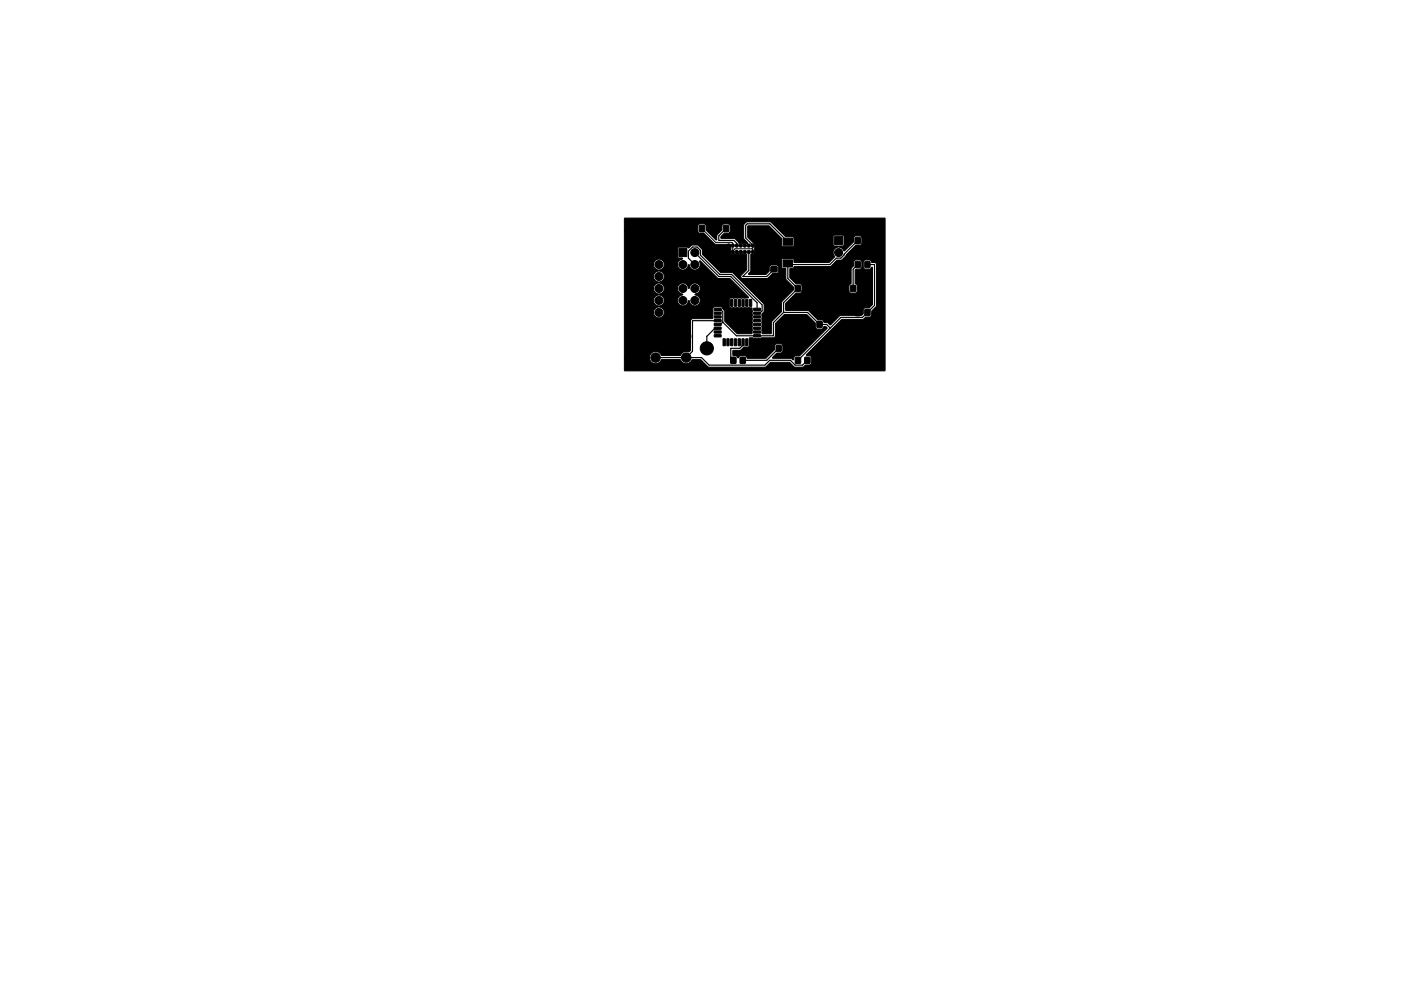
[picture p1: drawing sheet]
<svg xmlns="http://www.w3.org/2000/svg" width="297mm" height="210mm" viewBox="0 0 297 210" stroke-linecap="round" stroke-linejoin="round" font-family="sans-serif">
<g fill="#000" stroke="#000" stroke-width=".21">
<path d="M138.9 52.7h1.6v1.7h-1.6zM143.9 52.7h1.7v1.7h-1.7zM148.3 47.9h1v1.3h-1zM150.4 47.9h1v1.3h-1zM153.4 47.9h1.1v1.2h-1.1zM155.4 47.9h1.1v1.2h-1.1zM163.5 54.6h1.2v1.1h-1.2zM163.5 56.6h1.2v1.1h-1.2zM166 50.5h2v1.5h-2zM166 52.8h2v1.5h-2zM166 55.1h2v1.5h-2zM172.3 51.7h2v3.8h-2z"/>
<path d="M177 50.2h1.6v1.7h-1.6zM181.3 50.4h1.1v1.3h-1.1zM181.4 55.5h1v1.3h-1zM183.4 55.5h1v1.3h-1zM183.4 50.4h1v1.3h-1zM132.4 46.3h55.1l.2 .1-.1 32.3-55.2-.1v-2.7h5.3a1.35 1.35 0 0 0 1.1 1.3 1.35 1.35 0 0 0 1.5-.9h3.9a1.38 1.38 0 0 0 1.3 .9 1.38 1.38 0 0 0 1.3-.9h1.8l1.7 1.6h11.9l1.2-1h3.9l1.2 1h1.7l.6-.4 .9-.1 .2-.1 .2-.4-.1-1.2-.3-.2-.7-.1v-.2l7.4-7.4h4.5l.6-.5 1-.1 .3-.3v-.9l1-1.1v-8.9l-.2-.3h-.8l-.4-.6h-.9l-.5 .4v1.1l.2 .4 .2 .1h.9l.5-.4 .2 .1v7.8l-.7 .7h-.9l-.2 .1-.2 .3v.9l-.3 .3h-4.5l-2.1 2-.7-.5h-.7l-.3-.5-1.1-.1-1.9-1.9-4.8-.1v-1.4l2.1-2.1 1.1-.1 .2-.5h10l.4 .5h.9l.3-.1 .2-.4v-1l-.5-.6v-2.8l.2-.2h.8l.4-.2v-1.4l-.4-.4h-.9l-.3 .2-.1 1.1-.5 .6v3.1l-.5 .5v1.1h-10v-1l-.1-.4-.3-.1h-.9l-1.2-1.3v-1.9l.7-.1 .2-.3 7.7-.1 1.4-1.3 1-.1 2.9-3 1.2-.2 .1-.3v-1.3l-.5-.3h-.8l-.3 .2-.1 .2-.1 1-1.9 1.8-.5-.5-.6-.3 .1-.2 .9-.1v-2.1l-.2-.1h-1.8l-.3 .3 .1 1.8 .2 .2h.8v.2a1.24 1.24 0 0 0-.7 2.1l-1.3 1.2h-7.2l-.2-.6-.2-.3h-2.1l-.2 .2-.1 1.7 .3 .2 .6 .2v2.1l1.6 1.7 .1 .5-2.5 2.6-.1 2.1-2.1 2.2-.1 2.4-.1 .1-1.8-.1-.1-3.9 .5-.8-.1-1.6-6.5-6.5-2.7-.1-3.7-3.8-.1-1.1-1-.9h-1.2l-.7 .6-.3-.2-1.9 .1-.2 .2v1.8l.3 .2 .8 .1v.1a1.18 1.18 0 0 0-1.1 1.3 1.18 1.18 0 0 0 1.3 1.1 1.18 1.18 0 0 0 1.1-1.2l.1 .1a1.29 1.29 0 0 0 .9 1 1.15 1.15 0 0 0 1.2-.4 1.15 1.15 0 0 0 .1-1.3l.2-.1 3.7 3.7h2.6l3.9 3.9-.1 .2-.7 .1-3-.1-.3 .3v1.4l.4 .4 3.8-.1 .6 .2 .1 5.3-.1 .1h-3.1l-2.6-2.6v-2.1l-.6-.8-.3-.2h-1.4l-.3 .4v2.1h-4.3l-.3 .2-.1 6.5-.3 .4a1.46 1.46 0 0 0-1.9 .7h-4a1.32 1.32 0 0 0-1.4-.8 1.32 1.32 0 0 0-1.1 1.3h-5.3v-9.6h6.1l.1 .2a1.16 1.16 0 0 0 1.2 .9 1.16 1.16 0 0 0 1.1-1.2 1.16 1.16 0 0 0-1.1-1.1v-.2a1.15 1.15 0 0 0 1.1-1.1l2.7-.1v.2a1.16 1.16 0 0 0 1.1 1 1.16 1.16 0 0 0 1.2-.9l.1-.2h.1a1.28 1.28 0 0 0 .9 1 1.2 1.2 0 0 0 1.5-.9 1.2 1.2 0 0 0-1.2-1.4l.1-.1a1.19 1.19 0 0 0 1.1-1.3 1.19 1.19 0 0 0-1.3-1.1 1.19 1.19 0 0 0-1.1 1.2h-.1a1.16 1.16 0 0 0-1.2-1.2 1.16 1.16 0 0 0-1.2 1.1 1.16 1.16 0 0 0 1 1.3l.1 .1a1.49 1.49 0 0 0-1.1 1.2h-2.7l-.3-.7-.8-.4v-.2a1.21 1.21 0 0 0 1.1-1.2 1.21 1.21 0 0 0-1.2-1.2l.1-.2a1.21 1.21 0 0 0 1.1-1.2 1.21 1.21 0 0 0-1.2-1.2l.1-.1a1.16 1.16 0 0 0 1-1.7 1.16 1.16 0 0 0-2-.2 1.16 1.16 0 0 0 .8 1.9v.2a1.17 1.17 0 0 0-1.1 1.1 1.17 1.17 0 0 0 1.1 1.2l.1 .2a1.2 1.2 0 0 0-1.2 1.1 1.2 1.2 0 0 0 1.1 1.3l.1 .1a1.2 1.2 0 0 0-1.2 1.2 1.2 1.2 0 0 0 1.1 1.2l.1 .1a1.41 1.41 0 0 0-1.2 1.3h-6.1v-17.3h15.5l.5 .5 .9 .1 2.3 2.2h3.2l.1 1.4a.51 .51 0 0 0 .1 .6 .51 .51 0 0 0 .7 0l.6 .2 .4-.2 .4 .2 .4-.2 .8 .2v3.2l-1.2 1.3v.3l.2 .3h5.3l1.2-1 .9-.1 .3-.2 .1-1.1-.2-.3-.3-.2h-1l-.4 .3-.1 1-.7 .7h-3.7v-.2l.5-.5v-3.5l.1-.1a.52 .52 0 0 0 .7-.1 .52 .52 0 0 0 0-.7v-1.3l-1.5-1.5v-2.3l.1-.1h4.5l2.6 2.7v1.5l.3 .2h2.2l.1-.2v-1.6l-.2-.3h-1.5l-3.3-3.1h-5.1l-.5 .7v2.8l.8 1-.1 .2-.6-.2-.4 .2-.3-.2-.4 .1-1-1.1-2.9-.1v-.3l.7-.7h.9l.4-.3v-1.3l-.4-.4h-.9l-.3 .2-.2 1.1-1 1.1v.9l-.2 .1-2.1-2v-1l-.4-.4h-.9l-.3 .1-.2 .4v1h-15.5zM151.5 65.4h1.3l.1 .4-1.4 .1zM151.5 66.2h1.3l.1 .4-1.4 .1zM151.5 67h1.3l.1 .4-1.4 .1zM151.5 67.8h1.3l.1 .4-1.4 .1zM151.5 68.6h1.3l.1 .4-1.4 .1zM151.5 69.4h1.3l.1 .4-1.4 .1z"/>
<path d="M151.5 70.2h1.3l.1 .4-1.4 .1zM151.5 71h1.3l.1 .4-1.4 .1zM153.3 71.9h.5l-.1 1.5-.4-.1zM153.3 63.5l.5 .1-.1 1.4-.4-.1zM154.1 71.9h.5l-.1 1.5-.4-.1zM154.1 63.5l.5 .1-.1 1.4-.4-.1zM155 75.8h1v1.3h-1zM154.9 71.9h.5l-.1 1.5-.4-.1zM154.9 63.5l.5 .1-.1 1.4-.4-.1zM155.7 71.9h.5l-.1 1.5-.4-.1zM155.7 63.5l.5 .1-.1 1.4-.4-.1zM156.5 71.9h.5l-.1 1.5-.4-.1z"/>
<path d="M156.5 63.5l.5 .1-.1 1.4-.4-.1zM157 75.8h1v1.3h-1zM157.3 71.9h.5l-.1 1.5-.4-.1zM157.3 63.5l.5 .1-.1 1.4-.4-.1zM158.1 71.9h.5l-.1 1.5-.4-.1zM158.1 63.5l.5 .1-.1 1.4-.4-.1zM158.9 71.9h.5l-.1 1.5-.4-.1zM158.9 63.5l.5 .1-.1 1.4-.4-.1zM159.8 71h1.4l.1 .4-1.5 .1zM159.8 70.2h1.4l.1 .4-1.5 .1zM159.8 69.4h1.4l.1 .4-1.5 .1zM159.8 68.6h1.4l.1 .4-1.5 .1z"/>
<path d="M159.8 67.8h1.4l.1 .4-1.5 .1zM159.8 67h1.4l.1 .4-1.5 .1zM159.8 66.2h1.4l.1 .4-1.5 .1zM159.8 65.4h1.4l.1 .4-1.5 .1zM162.5 73.3h1.1v1.2h-1.1zM164.6 73.3h1v1.2h-1zM168.6 60.6h1.1v1.3h-1.1zM168.7 75.8h1v1.3h-1zM170.7 75.8h1v1.3h-1zM170.7 60.6h1v1.3h-1zM155.4 74.4l1.6-.1 .7-.6 1-.1 .2-.3v-1.6l2.3 .1 3-.2 .2-.4v-2.6l1.9-1.9h4.7l1.8 1.8 .1 .9 .2 .4h1.1l.6-.5h.3l.3 .3-5.8 5.8-.9 .1a.64 .64 0 0 0-.4 .7l-.2 .2-.5-.4-3.8-.1 .9-1h.9l.3-.3 .1-1.3-.4-.4h-1l-.2 .2-.2 1.1-1.8 1.8h-3.9l-.3-.4-.3-.2-.9 .1-.5 .4-.4-.4-.7-.1zM171.2 68.2h1v1.3h-1z"/>
<path d="M173.2 68.2h1.1v1.3h-1.1zM180.4 60.6h1v1.2h-1zM181.3 65.6h1.1v1.3h-1.1zM182.4 60.6h1v1.2h-1zM183.4 65.6h1v1.3h-1z"/>
<circle cx="139.7" cy="56.1" r=".85"/>
<circle cx="139.7" cy="58.7" r=".85"/>
<circle cx="144.8" cy="58.7" r=".85"/>
<circle cx="144.8" cy="56.1" r=".85"/>
<circle cx="147.3" cy="58.7" r=".85"/>
<circle cx="147.3" cy="53.6" r=".85"/>
<circle cx="147.3" cy="56.1" r=".85"/>
<circle cx="154.5" cy="53.5" r=".35"/>
<circle cx="154.5" cy="52.1" r=".35"/>
<circle cx="155.4" cy="53.5" r=".35"/>
<circle cx="155.4" cy="52.1" r=".35"/>
<circle cx="156.2" cy="52.1" r=".35"/>
<circle cx="156.2" cy="53.5" r=".35"/>
<circle cx="157.1" cy="53.5" r=".35"/>
<circle cx="157.1" cy="52.1" r=".35"/>
<circle cx="157.9" cy="53.5" r=".35"/>
<circle cx="157.9" cy="52.1" r=".35"/>
<circle cx="158.8" cy="53.5" r=".35"/>
<circle cx="158.8" cy="52.1" r=".35"/>
<circle cx="159.6" cy="53.5" r=".35"/>
<circle cx="159.6" cy="52.1" r=".35"/>
<circle cx="160.5" cy="53.5" r=".35"/>
<circle cx="160.5" cy="52.1" r=".35"/>
<circle cx="177.8" cy="56.1" r=".85"/>
<circle cx="177.8" cy="53.6" r=".85"/>
<circle cx="139" cy="71.4" r="1"/>
<circle cx="139" cy="75.9" r="1"/>
<circle cx="139.7" cy="66.3" r=".85"/>
<circle cx="139.7" cy="61.2" r=".85"/>
<circle cx="139.7" cy="63.7" r=".85"/>
<circle cx="144.8" cy="61.2" r=".85"/>
<circle cx="144.8" cy="63.7" r=".85"/>
<circle cx="145.5" cy="71.4" r="1"/>
<circle cx="145.5" cy="75.9" r="1"/>
<circle cx="147.3" cy="61.2" r=".85"/>
<circle cx="147.3" cy="63.7" r=".85"/>
<circle cx="149.9" cy="73.9" r="1.4"/>
<circle cx="170.2" cy="68.8" r=".4"/>
<circle cx="172.7" cy="63.7" r=".4"/>
</g>
<path d="M153.2 52.3v1.5M153.2 56.1v.8M161.8 52.3v1.5M161.8 56.1v.8" fill="none" stroke="#000" stroke-width=".9"/>
<g fill="none" stroke="#000" stroke-width=".25">
<path d="M147.3 53.6l5.1 5.1h2.5l5.6 5.6v1.3M147.3 56.1l-1.3-1.3v-1.5l.8-.9h1l.7 .7v1l4.1 4.1h2.5l6.5 6.5v1.2l-.5 .5h-.6M153.2 53.1l.3 .4h1M153.9 48.5l-1.5 1.5v1h3.2l.6 .6v.5M155.4 53.3v.2M158.8 53.5v3.9l-1.3 1.3h5.1l1.5-1.6M160.5 53.5h.9l.4-.4 .3 .3v2.8l-.3 .3M167 55.9v3.2l2.1 2.1-3 3v2.1M167 51.3l-3.8-3.8h-4.8l-.3 .3v2.7l1.5 1.5M181.8 51l-3.5 3.8h-1l-1.4 1.3h-8.3M181.9 56.1l-1 1v4.1M183.9 56.1h1.5v8.7l-2.5 2.5h-4.6l-9.1 9.1"/>
<path d="M139 75.9h9.7l1.6 1.6h11.9l1-1.1h4.4l1 1.1h1.6l1-1.1M152.2 68h-5.4v6.5l-1.3 1.4M152.2 69.6h-.6l-1.7 1.8v2.5M152.2 65.6h.6l.4 .5v2.2M153.2 68.3l-.4 .5h-.6M154.3 64.3h-4.3l-4.5 4.4v2.7h-6.5M157.5 72.6v.6l-.7 .7h-1.9v2l.6 .5M159.1 72.6l1.3 1.3h2.6M165.1 73.9l-2.5 2.5h-5.1M166.1 66.3l-2.1 2.2v2.7h-7.9l-2.9-2.9M166.1 66.3h5.1l2.6 2.5h1.5l.7 .8"/>
</g>
<path d="M148.8 48.5l2.9 2.9h3.5l.2 .2v1.9M159.6 53l-.2-.2h-3.5l-.5 .5M159.6 52.1v1.4" fill="none" stroke="#000" stroke-width=".21"/>
</svg>
